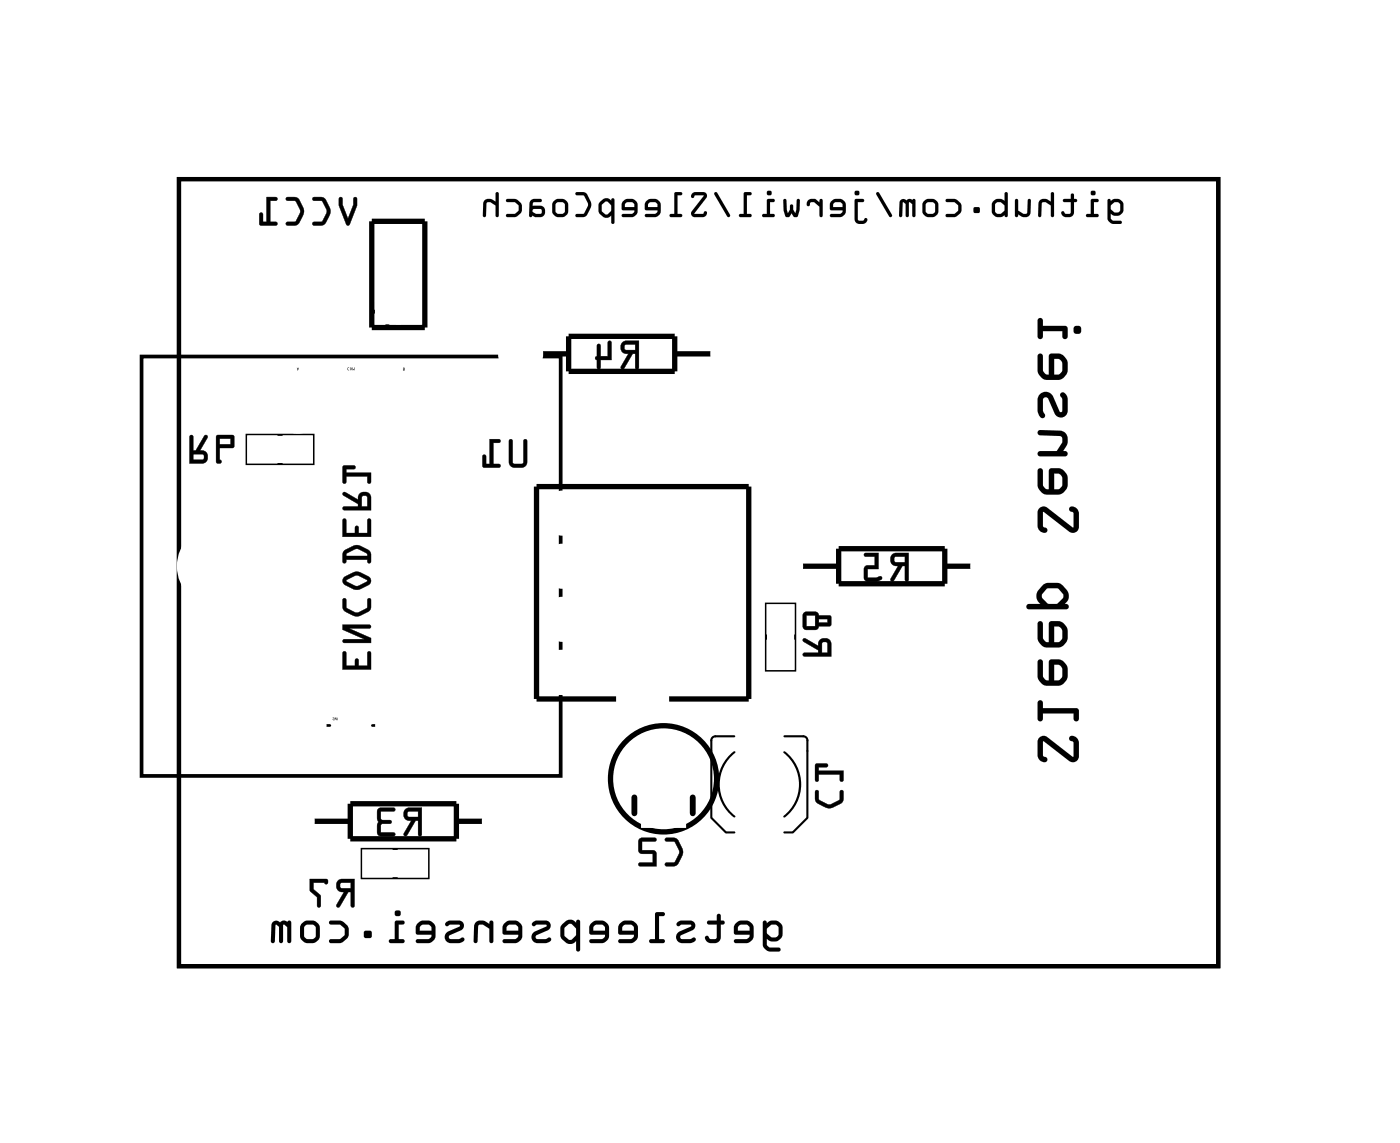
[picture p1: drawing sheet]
<svg xmlns="http://www.w3.org/2000/svg" width="67mm" height="55mm" viewBox="0 0 67 55" stroke-linecap="round" stroke-linejoin="round" font-family="sans-serif">
<path d="M8.6 8.6h49.7v37.6h-49.7z" fill="none" stroke="#000" stroke-width=".2"/>
<path d="M8.6 8.6h49.7v37.6h-49.7z" fill="none" stroke="#000" stroke-width=".05"/>
<path d="M11.8 20.8h3.2v1.4h-3.2zM35.2 35.2h-.9l-.2 .1v3.8l.7 .7h.4M35.2 36a1.95 1.95 0 0 0 0 3.1M36.7 28.9h1.4v3.2h-1.4zM37.6 36a1.95 1.95 0 0 1-.1 3.1M37.6 35.2h.9l.1 .1 .1 3.8-.7 .7h-.4M17.3 40.6h3.2v1.4h-3.2z" fill="none" stroke="#000" stroke-width=".1"/>
<g fill="#000">
<path d="M14.2 17.6l.1 .1v-.1zM19.3 17.6l.1 .1v-.1zM15.4 34.7h.4zM17.8 34.7h.4z"/>
<path d="M14.2 17.6l.1 .1v-.1zM14.2 17.6h.1v.1z"/>
<path d="M16.6 17.6a.06 .06 0 0 0 .1 0 .06 .06 0 0 0-.1 0zM16.6 17.6a.06 .06 0 0 1 .1 0 .06 .06 0 0 1-.1 0zM16.8 17.6v.1zM16.8 17.6a.06 .06 0 0 1 .1 0 .06 .06 0 0 1-.1 0zM16.8 17.6v.1zM16.8 17.6v.1zM16.9 17.6v.1h.1v-.1l-.1 .1zM16.9 17.6v.1l.1-.1v.1h-.1z"/>
<path d="M16.6 17.6a.06 .06 0 0 0 .1 0 .06 .06 0 0 0-.1 0zM16.8 17.6v.1zM16.8 17.6v.1zM16.9 17.6v.1h.1v-.1l-.1 .1z"/>
<path d="M16.3 9.5l-.1 .3 .4 .9 .1 .1 .4-1v-.3h-.2v.3l-.2 .7-.3-.7v-.3zM15 9.5v.1h.4l.2 .5-.2 .5h-.4v.1v.1a.6 .6 0 0 0 .8-.6v-.3l-.2-.4-.2-.1zM13.7 9.5v.1h.4l.3 .5-.3 .5h-.4v.1l.1 .1a.6 .6 0 0 0 .7-.6v-.3l-.2-.4-.2-.1zM12.8 9.4v1.2h-.2v-.4h-.1l-.1 .5 .8 .1v-.2h-.3v-1h.3l.1-.1z"/>
<path d="M16.2 9.4v.4l.5 1 .4-1v-.3a.1 .1 0 0 0-.1-.1 .1 .1 0 0 0-.1 .1v.3l-.2 .7-.3-.7v-.3zM16.3 9.5h.1v.3l.3 .7 .2-.7v-.3h.2v.3l-.4 1-.1-.1-.4-.9zM15 9.4v.2h.4l.2 .5-.2 .5h-.4a.1 .1 0 0 0-.1 .1 .1 .1 0 0 0 .1 .1l.6-.1 .2-.6-.3-.6zM15 9.5h.5l.3 .4a.83 .83 0 0 1-.4 .9h-.4v-.1v-.1h.4l.2-.4v-.2l-.2-.4h-.4zM13.7 9.4v.2h.4l.3 .5-.3 .5h-.3a.1 .1 0 0 0-.1 .1 .1 .1 0 0 0 .1 .1l.5-.1 .3-.6-.4-.6zM13.7 9.5h.5l.3 .4a.83 .83 0 0 1-.3 .9h-.4l-.1-.1v-.1h.4l.3-.4v-.2l-.3-.4h-.4zM12.8 9.4v1.2h-.2v-.3a.1 .1 0 0 0-.1-.1 .1 .1 0 0 0-.1 .1v.5h.8a.1 .1 0 0 0 .1-.1 .1 .1 0 0 0-.1-.1h-.3v-1h.3a.1 .1 0 0 0 .1-.1 .1 .1 0 0 0-.1-.1zM12.8 9.4l.5 .1-.1 .1h-.3v1h.3v.2l-.8-.1 .1-.5h.1v.4h.2z"/>
<path d="M19.3 17.6v.1h.1v-.1zM19.3 17.6h.1v.1zM19.3 17.6h.1zM19.3 17.7h.1z"/>
<path d="M29.8 16.4a.32 .32 0 0 0-.1 .4 .32 .32 0 0 0 .4 .1l-.4 .7 .2 .1 .4-.8h.1v.7l.1 .1 .1-1.4zM29.9 16.5h.5v.2h-.4zM28.6 16.5v.5l-.1 .1 .2 .6v-.1l.1-.4h.5v-.8l-.1-.1-.1 .1v.6h-.3l-.1-.5z"/>
<path d="M29.8 16.4a.32 .32 0 0 0-.1 .4 .32 .32 0 0 0 .4 .1l-.4 .6a.11 .11 0 0 0 .1 .2 .1 .1 0 0 0 .1-.1l.4-.7h.1v.7a.1 .1 0 0 0 .1 .1 .1 .1 0 0 0 .1-.1v-1.3h-.6zM29.8 16.4l.8-.1-.1 1.4-.1-.1v-.7h-.1l-.4 .7h-.2l.4-.7a.31 .31 0 0 1-.4-.1 .31 .31 0 0 1 .1-.4zM29.9 16.5h.5v.2h-.4zM29.9 16.5v.2l.5 .1v-.3zM28.6 16.5v.5a.09 .09 0 0 0-.1 .1 .09 .09 0 0 0 .1 .1v.4a.1 .1 0 0 0 .1 .1 .1 .1 0 0 0 .1-.1v-.4h.5v-.8a.1 .1 0 0 0-.1-.1 .1 .1 0 0 0-.1 .1v.6h-.3v-.5zM28.6 16.5h.1v.6h.4v-.7l.1-.1 .1 .1v.8h-.6v.4v.1l-.2-.6h.1z"/>
<path d="M53 9.5l.1 1.1 .1 .1h.5v-.1l-.5-.1v-.3l.2 .1 .3-.1 .1-.2v-.3l-.2-.2h-.3l-.1 .1zM53 9.5h.1l.1 .1 .1-.1h.3l.2 .2v.3l-.1 .2-.3 .1-.2-.1v.3l.5 .1v.1h-.5l-.1-.1zM53.2 9.8l.2-.1h.1l.1 .1v.3l-.3 .1-.1-.2zM53.2 9.8v.2l.1 .1h.3v-.3l-.1-.1h-.1zM52.2 9.5v.7h-.2v.1l.6 .1v-.1l-.2-.1v-.5h.2v-.1zM52.2 9.5l.4 .1v.1h-.2v.5l.2 .1v.1l-.6-.1v-.1h.2zM52.2 9.2a.15 .15 0 0 0 .3 0 .15 .15 0 0 0-.3 0zM52.2 9.2a.15 .15 0 0 1 .3 0 .15 .15 0 0 1-.3 0zM50.9 9.5v.2h.4v.5h-.3l-.1-.1-.1 .1a.32 .32 0 0 0 .3 .2 .32 .32 0 0 0 .3-.2v-.5l.2-.1-.2-.1v-.2h-.1v.2zM50.9 9.5h.4v-.2h.1v.2l.2 .1-.2 .1v.5a.31 .31 0 0 1-.3 .2 .31 .31 0 0 1-.3-.2l.1-.1 .1 .1h.3v-.5h-.4zM49.8 9.6l-.1 .8 .1-.1 .1-.6 .4 .1v.5l.1 .1v-1.2h-.1v.4l-.3-.1zM49.8 9.6l.2-.1 .3 .1v-.4h.1v1.2l-.1-.1v-.5l-.2-.1h-.2l-.1 .6-.1 .1zM48.6 9.5v.8l.1 .1v-.1l.2 .1a.3 .3 0 0 0 .4-.2v-.7l-.1 .1v.6h-.1l-.4-.1v-.5zM48.6 9.5l.1 .1v.5l.3 .1h.2v-.6l.1-.1v.7a.33 .33 0 0 1-.2 .2 .33 .33 0 0 1-.4-.1v.1h-.1zM47.6 9.6l-.1 .2v.4l.2 .2h.2l.2-.1 .1 .1v-1.2h-.1v.4l-.3-.1zM47.6 9.6l.2-.1 .3 .1v-.4h.1v1.2l-.1-.1-.2 .1h-.2l-.2-.2v-.4zM47.7 9.7h.2l.2 .1v.3l-.2 .1-.3-.1zM47.7 9.7l-.1 .4 .3 .1 .2-.1v-.3l-.2-.1zM46.6 9.9v.3h.3v-.3zM46.6 9.9h.3v.3h-.3zM45.3 9.5v.2h.4l.2 .1v.2l-.2 .2h-.4v.1h.5l.2-.2v-.3l-.3-.3zM45.3 9.5l.5 .1a.43 .43 0 0 1 0 .7h-.5v-.1h.4l.2-.2v-.2l-.2-.1h-.4zM44.1 10a.45 .45 0 0 0 .9 0 .45 .45 0 0 0-.9 0zM44.1 9.9a.45 .45 0 0 1 .9 0 .45 .45 0 0 1-.9 0zM44.4 9.7h.3l.1 .1v.3l-.1 .1h-.3l-.1-.1zM44.4 9.7l-.1 .4 .1 .1h.3l.1-.1v-.3l-.1-.1zM43.1 9.6v.8l.1-.1v-.6l.2 .1v.6l.1-.1 .1-.6 .1 .1v.5l.1 .1v-.9zM43.1 9.6l.7-.1v.9l-.1-.1v-.5l-.1-.1-.1 .7-.1-.1v-.5l-.1-.1-.1 .6-.1 .1zM42 9.2l.6 1.1 .1 .1v-.1l-.6-1.1zM42 9.2h.1l.6 1.1v.1h-.1zM40.9 9.5v1a.32 .32 0 0 0 .3 .2 .32 .32 0 0 0 .3-.2l-.1-.1-.1 .2-.2-.1v-.8l.3-.1-.1-.1zM40.9 9.5h.4l.1 .1-.3 .1v.8l.2 .1 .1-.2 .1 .1a.31 .31 0 0 1-.3 .2 .31 .31 0 0 1-.3-.2zM40.9 9.2a.12 .12 0 0 0 .2 0 .12 .12 0 0 0-.2 0zM40.9 9.2a.15 .15 0 0 1 .3 0 .15 .15 0 0 1-.3 0zM39.8 9.6v.4l.5 .1-.1 .1h-.4v.2l.5-.1 .2-.2-.1-.4-.2-.2zM39.8 9.6l.4-.1 .2 .2 .1 .4-.1 .2-.6 .1v-.2h.4l.1-.1-.5-.1zM39.9 9.7h.3l.1 .2h-.4zM39.9 9.7v.2h.4l-.1-.2zM38.7 9.6v.3l.1-.2h.2l.2 .2v.4l.2 .1v-.9h-.1l-.1 .2-.2-.2zM38.7 9.6l.3-.1 .2 .2 .1-.2h.1v.9l-.2-.1v-.4l-.2-.2h-.2l-.1 .2zM37.5 9.5v.6l.1 .3h.2l.1-.2 .1 .2h.2l.1-.3v-.6l-.2 .1v.6l-.2-.4-.2 .4-.1-.6zM37.5 9.5l.1 .1 .1 .6 .2-.4 .2 .4v-.6l.2-.1v.6l-.1 .3h-.2l-.1-.2-.1 .2h-.2l-.1-.3zM36.7 9.5v.7h-.2v.1l.5 .1 .1-.1-.2-.1v-.5h.1l.1-.1zM36.7 9.5l.4 .1-.1 .1h-.1v.5l.2 .1-.1 .1-.5-.1v-.1h.2zM36.7 9.2a.12 .12 0 0 0 .2 0 .12 .12 0 0 0-.2 0zM36.7 9.2a.15 .15 0 0 1 .3 0 .15 .15 0 0 1-.3 0zM35.6 9.2v1h-.2v.1l.5 .1 .1-.1-.2-.1v-.9h.1l.1-.1zM35.6 9.2h.4l-.1 .1h-.1v.9l.2 .1-.1 .1-.5-.1v-.1h.2zM34.2 9.2l.6 1.1 .1 .1v-.1l-.6-1.1zM34.2 9.2h.1l.6 1.1v.1h-.1zM33.1 9.3v.2l.2-.2 .4 .1-.6 .7v.2l.2 .1h.4l.1-.1v-.2l-.2 .1h-.4l.6-.7v-.2l-.1-.1zM33.1 9.2h.6l.1 .1v.2l-.6 .7h.4l.2-.1v.2l-.1 .1h-.4l-.2-.1v-.2l.6-.7-.4-.1-.2 .2zM32.3 9.2v1h-.2v.1l.5 .1v-.1l-.2-.1v-.9h.2l.1-.1zM32.3 9.2h.4l-.1 .1h-.2v.9l.2 .1v.1l-.5-.1v-.1h.2zM31 9.6l-.1 .4 .6 .1-.1 .1h-.5v.2l.6-.1 .1-.2v-.4l-.3-.2zM30.9 9.6l.4-.1 .3 .2v.4l-.1 .2-.6 .1v-.2h.5l.1-.1-.6-.1zM31.1 9.7h.3l.1 .2h-.5zM31.1 9.7l-.1 .2h.5l-.1-.2zM29.8 9.6v.4l.6 .1-.1 .1h-.5v.2l.6-.1 .1-.2v-.4l-.3-.2zM29.8 9.6l.4-.1 .3 .2v.4l-.1 .2-.6 .1v-.2h.5l.1-.1-.6-.1zM30 9.7h.3l.1 .2h-.5zM30 9.7l-.1 .2h.5l-.1-.2zM28.7 9.6v.2v.4l.2 .2 .4-.1v.4h.1v-1.2h-.1v.1l-.3-.1zM28.7 9.6l.3-.1 .3 .1v-.1l.1 .1v1.1h-.1v-.4l-.2 .1h-.2a.52 .52 0 0 1-.2-.7zM28.8 9.8l.2-.2 .3 .2v.3l-.2 .2-.3-.2zM28.8 9.8v.3l.3 .2 .2-.2v-.3l-.3-.2zM27.6 9.2v.1l.4 .1 .2 .4-.2 .4h-.4v.1v.1a.55 .55 0 0 0 .7-.6l-.3-.6zM27.6 9.2h.4l.3 .5-.1 .4-.2 .3-.5-.1 .1-.1h.3l.3-.4-.3-.4-.3-.1zM26.4 10a.44 .44 0 0 0 .8 0 .44 .44 0 0 0-.8 0zM26.4 9.9a.44 .44 0 0 1 .8 0 .44 .44 0 0 1-.8 0zM26.6 9.7h.3l.1 .1v.3v.1h-.3l-.1-.1zM26.6 9.7v.4l.1 .1h.3v-.1v-.3l-.1-.1zM25.4 9.6l-.1 .7 .6 .1a.28 .28 0 0 0 .2-.3 .28 .28 0 0 0-.2-.3l-.4 .1v-.1v-.1h.4v-.2zM25.4 9.6l.5-.1v.2h-.4v.1v.1l.4-.1a.28 .28 0 0 1 .2 .3 .28 .28 0 0 1-.2 .3l-.6-.1zM25.5 10h.4v.2h-.2l-.2-.1zM25.5 10v.1l.2 .1h.2v-.2zM24.2 9.5l.1 .2h.4l.1 .1v.2l-.1 .2h-.4l-.1 .1h.6l.2-.2v-.3l-.3-.3zM24.2 9.5l.6 .1a.43 .43 0 0 1 0 .7h-.6l.1-.1h.4l.1-.2v-.2l-.1-.1h-.4zM23.2 9.6l-.1 .8 .2-.1v-.6h.1l.3 .1v.5l.2 .1v-1.2h-.2v.4l-.2-.1zM23.2 9.6l.3-.1 .2 .1v-.4h.2v1.2l-.2-.1v-.5l-.2-.1h-.2v.6l-.2 .1z"/>
<path d="M53 9.5l.1 1.1 .1 .1h.5v-.1l-.5-.1v-.3l.2 .1 .3-.1 .1-.2v-.3l-.2-.2h-.3l-.1 .1zM53.2 9.8l.2-.1h.1l.1 .1v.3h-.3l-.1-.1zM52.2 9.5v.7h-.2v.1l.6 .1v-.1l-.2-.1v-.5h.2v-.1zM52.2 9.2a.15 .15 0 0 0 .3 0 .15 .15 0 0 0-.3 0zM50.9 9.5v.2h.4v.5h-.3l-.1-.1-.1 .1a.31 .31 0 0 0 .3 .2 .31 .31 0 0 0 .3-.2v-.5l.2-.1-.2-.1v-.2h-.1v.2zM49.8 9.6l-.1 .8 .1-.1 .1-.6 .4 .1v.5l.1 .1v-1.2h-.1v.4l-.3-.1zM48.6 9.5v.9h.1v-.1a.33 .33 0 0 0 .4 .1 .33 .33 0 0 0 .2-.2v-.7l-.1 .1v.6h-.1l-.4-.1v-.5zM47.6 9.6l-.1 .2v.4l.2 .2h.2l.2-.1 .1 .1v-1.2h-.1v.4l-.3-.1zM47.7 9.7h.2l.2 .1v.3l-.2 .1-.3-.1zM46.6 9.9v.3h.3v-.3zM45.3 9.5v.2h.4l.2 .1v.3l-.2 .1-.4 .1v.1h.4a.44 .44 0 0 0 .3-.4 .44 .44 0 0 0-.3-.5zM44.1 9.9a.45 .45 0 0 0 .9 0 .45 .45 0 0 0-.9 0zM44.4 9.7h.3l.1 .1v.3l-.1 .1h-.3l-.1-.1zM43.1 9.6v.8l.1-.1v-.6l.2 .1v.6l.1-.1v-.6l.2 .1v.5l.1 .1v-.9zM42 9.2l.6 1.1 .1 .1v-.1l-.6-1.1zM40.9 9.5v1a.3 .3 0 0 0 .3 .3 .3 .3 0 0 0 .3-.3l-.2 .1-.2-.1v-.8l.3-.1-.1-.1zM40.9 9.2a.12 .12 0 0 0 .2 0 .12 .12 0 0 0-.2 0zM39.8 9.6v.4l.5 .1-.1 .1h-.4v.2l.5-.1 .2-.2-.1-.4-.2-.2zM39.9 9.7h.3l.1 .2h-.4zM38.7 9.6v.3l.1-.2h.2l.2 .2v.4l.2 .1v-.9h-.1l-.1 .2-.2-.2zM37.5 9.5v.1a.84 .84 0 0 0 .1 .8h.2l.1-.2 .1 .2h.2a.84 .84 0 0 0 .1-.8l-.1-.1-.1 .1v.6l-.2-.4-.2 .4-.1-.6zM36.7 9.5v.7h-.2v.1l.5 .1 .1-.1-.2-.1v-.5h.1l.1-.1zM36.7 9.2a.12 .12 0 0 0 .2 0 .12 .12 0 0 0-.2 0zM35.6 9.2v1h-.2v.1l.5 .1 .1-.1-.2-.1v-.9h.1l.1-.1zM34.2 9.2l.6 1.1 .1 .1v-.1l-.6-1.1zM33.1 9.2v.3l.2-.2 .4 .1-.6 .7v.2l.2 .1h.4l.1-.1v-.2l-.2 .1h-.4l.6-.7v-.2l-.1-.1zM32.3 9.2v1h-.2v.1l.5 .1v-.1l-.2-.1v-.9h.2l.1-.1zM30.9 9.6v.4l.6 .1-.1 .1h-.5v.2l.6-.1 .1-.2v-.4l-.3-.2zM31.1 9.7h.3l.1 .2h-.5zM29.8 9.6v.4l.6 .1-.1 .1h-.5v.2l.6-.1 .1-.2v-.4l-.3-.2zM30 9.7h.3l.1 .2h-.5zM28.7 9.6v.2a.47 .47 0 0 0 .3 .6l.3-.1v.4h.1v-1.2h-.1v.1l-.3-.1zM28.8 9.8l.2-.2 .3 .2v.3l-.2 .2-.3-.2zM27.6 9.2v.1l.4 .1 .2 .4-.2 .4h-.4v.1v.1a.55 .55 0 0 0 .7-.6l-.3-.6zM26.4 9.9a.44 .44 0 0 0 .8 0 .44 .44 0 0 0-.8 0zM26.6 9.7h.3l.1 .1v.3v.1h-.3l-.1-.1zM25.4 9.6l-.1 .7 .6 .1a.28 .28 0 0 0 .2-.3 .28 .28 0 0 0-.2-.3l-.4 .1v-.1v-.1h.4v-.2zM25.5 10h.4v.2h-.2l-.2-.1zM24.2 9.5l.1 .2h.4l.1 .1v.3l-.1 .1-.5 .1 .1 .1h.3a.44 .44 0 0 0 .4-.4 .44 .44 0 0 0-.4-.5zM23.2 9.6l-.1 .8 .2-.1v-.6h.1l.3 .1v.5l.2 .1v-1.2h-.2v.4l-.2-.1z"/>
<path d="M9.1 20.8v1.4h.6a.32 .32 0 0 0 .3-.4 .32 .32 0 0 0-.4-.2l.3-.7a.1 .1 0 0 0 0-.1 .1 .1 0 0 0-.1 0l-.4 .8h-.1v-.7zM9.1 20.8l.1 .1v.7h.2l.4-.7h.1l-.3 .7a.31 .31 0 0 1 .3 .2 .31 .31 0 0 1-.2 .4h-.6zM9.3 21.7h.4l.1 .2-.5 .1zM9.2 21.7v.3l.6-.1-.1-.2zM10.4 20.8l-.1 1.3 .2 .1a.09 .09 0 0 0 .1-.1 .09 .09 0 0 0-.1-.1v-.6h.7v-.5l-.1-.1zM10.4 20.8h.7l.1 .1v.5h-.7v.6l.1 .1-.1 .1-.1-.1zM10.5 21h.5v.3h-.5zM10.5 21v.3h.5v-.3z"/>
<path d="M9.1 20.8v1.4h.6a.31 .31 0 0 0 .2-.4 .31 .31 0 0 0-.3-.2l.3-.7-.1-.1-.4 .8h-.1l-.1-.7zM9.3 21.7h.4l.1 .2-.5 .1zM10.4 20.8l-.1 1.3 .2 .1 .1-.1-.1-.1v-.6h.7v-.5l-.1-.1zM10.5 21h.5v.3h-.5z"/>
<path d="M15.9 34.3l.1 .1h-.1l.1-.1zM16.1 34.3l-.1 .2 .1-.2 .1 .2-.1-.2v.1z"/>
<path d="M15.9 34.3l.1 .1h-.1l.1-.1zM15.9 34.3l.1 .1zM16.1 34.3l-.1 .2 .1-.2v.2v-.2l.1 .2-.1-.2v.1zM16.1 34.3v.1v-.1l.1 .2-.1-.2v.2v-.2l-.1 .2z"/>
<path d="M16.4 31.2v.8h1.4l-.1-.8h-.1v.7h-.4v-.3l-.1-.1-.1 .1v.3h-.4v-.7zM16.4 29.9v.2l1 .5h-.9h-.1l.1 .2h1.3v-.3l-1.1-.4h1l.1-.1-.1-.1zM16.4 28.6v.1a.6 .6 0 0 0 .6 .8l.3-.1 .4-.2 .1-.5h-.2v.4l-.5 .2-.5-.2v-.4zM16.5 27.6l-.1 .2 .1 .2 .5 .2 .6-.2a.23 .23 0 0 0 0-.4l-.5-.3zM16.6 27.8l.5-.3 .5 .3-.5 .2zM16.5 26.3l-.1 .6h.1l.1-.1h1v.1h.1v-.5a.8 .8 0 0 0-1.2-.1zM16.6 26.5l.5-.2 .4 .2 .1 .1h-1zM16.4 24.8v.9h1.4l-.1-.9-.1 .1v.6h-.4v-.3h-.1h-.1v.3h-.4v-.6zM16.4 23.6v.1l.7 .4v.1h-.6l-.1 .2h.1h1.3v-.6a.31 .31 0 0 0-.4-.3 .31 .31 0 0 0-.3 .4zM17.3 23.7l.3 .1v.4h-.3zM16.4 22.3l.1 .8h.1v-.3h1v.3h.2v-.5h-1.2v-.2h.4v-.1z"/>
<path d="M16.4 31.2v.8h1.4v-.8a.1 .1 0 0 0-.1-.1 .1 .1 0 0 0-.1 .1v.7h-.4v-.3a.1 .1 0 0 0-.1-.1 .1 .1 0 0 0-.1 .1v.3h-.4v-.7zM16.4 31.2h.2v.7h.4v-.3l.1-.1 .1 .1v.3h.4v-.7h.1l.1 .8h-1.4zM16.4 29.9v.2l1 .5h-.9a.1 .1 0 0 0-.1 .1 .1 .1 0 0 0 .1 .1h1.3v-.3l-1.1-.4h1a.1 .1 0 0 0 .1-.1 .1 .1 0 0 0-.1-.1zM16.4 29.9h1.3v.1v.1h-1l1.1 .4v.3l-1.3-.1-.1-.1h.1h1l-1.1-.5zM16.4 28.6v.6l.7 .3 .6-.3 .1-.5a.1 .1 0 0 0-.1-.1 .1 .1 0 0 0-.1 .1v.4l-.5 .2-.5-.2v-.4zM16.4 28.7h.2v.4l.5 .2 .5-.2v-.4h.1v.5l-.4 .2a.83 .83 0 0 1-.9-.3zM16.5 27.6l-.1 .2 .1 .2 .5 .2h.2l.4-.2a.24 .24 0 0 0 0-.4l-.5-.3zM16.5 27.6l.6-.2 .5 .2a.24 .24 0 0 1 0 .4l-.5 .2-.6-.2a.23 .23 0 0 1 0-.4zM16.6 27.7l.5-.2 .5 .3-.5 .2-.5-.2zM16.6 27.8l.5 .2 .5-.2-.5-.3zM16.5 26.3l-.1 .6a.1 .1 0 0 0 .1 .1 .1 .1 0 0 0 .1-.1v-.1h1v.1a.1 .1 0 0 0 .1 .1 .1 .1 0 0 0 .1-.1l-.1-.5-.4-.3h-.3zM16.5 26.3l.4-.2h.4l.4 .3v.5h-.1v-.1h-1v.1h-.1l-.1-.4zM16.6 26.5l.5-.2 .4 .2 .1 .1h-1zM16.6 26.5v.1h1l-.1-.1-.4-.2zM16.4 24.8v.9h1.4v-.8a.1 .1 0 0 0-.1-.1 .1 .1 0 0 0-.1 .1v.6h-.4v-.3a.1 .1 0 0 0-.1-.1 .1 .1 0 0 0-.1 .1v.3h-.4v-.6zM16.4 24.8l.2 .1v.6h.4v-.3h.1h.1v.3h.4v-.6l.1-.1 .1 .9h-1.4zM16.4 23.6v.1l.7 .4v.1h-.6a.1 .1 0 0 0-.1 .1 .1 .1 0 0 0 .1 .1h1.3v-.6a.32 .32 0 0 0-.4-.3 .32 .32 0 0 0-.3 .4l-.6-.4zM16.4 23.6l.1-.1 .7 .4a.31 .31 0 0 1 .2-.4 .31 .31 0 0 1 .4 .3v.6h-1.3h-.1l.1-.2h.7v-.1l-.8-.4zM17.4 23.7l.2 .1v.4h-.3zM17.3 23.7v.5h.3v-.4zM16.4 22.3v.8a.1 .1 0 0 0 .1 0 .1 .1 0 0 0 .1 0v-.3h1v.3a.1 .1 0 0 0 .1 0 .1 .1 0 0 0 .1 0v-.5h-1.2v-.2l.3 .1a.1 .1 0 0 0 .1-.1 .1 .1 0 0 0-.1-.1zM16.4 22.3h.6v.1h-.4v.2h1.2l-.1 .5h-.1v-.3h-1v.3h-.1z"/>
<path d="M19.4 38.7a.32 .32 0 0 0-.1 .4 .32 .32 0 0 0 .4 .2l-.4 .6 .2 .1 .4-.7h.1v.6l.1 .1 .1-1.4zM19.5 38.8h.5v.3h-.4zM18.1 38.7v1.2l.1 .1h.7v-.2h-.7l.1-.4h.4l.1-.1-.1-.1h-.4l-.1-.4h.6l.1-.1z"/>
<path d="M19.4 38.7a.32 .32 0 0 0-.1 .4 .32 .32 0 0 0 .4 .2l-.4 .6a.1 .1 0 0 0 .1 .1 .1 .1 0 0 0 .1 0l.4-.7h.1v.6a.1 .1 0 0 0 .1 .1 .1 .1 0 0 0 .1-.1v-1.3h-.6zM19.4 38.7l.8-.1-.1 1.4-.1-.1v-.6h-.1l-.4 .7-.2-.1 .4-.6a.31 .31 0 0 1-.3-.2 .31 .31 0 0 1 0-.4zM19.5 38.8h.5v.3h-.4zM19.5 38.8l.1 .3h.4v-.3zM18.1 38.7v1.2l.1 .1h.6a.1 .1 0 0 0 .1-.1 .1 .1 0 0 0-.1-.1h-.6l.1-.4h.4a.1 .1 0 0 0 .1-.1 .1 .1 0 0 0-.1-.1h-.4l-.1-.4h.6a.1 .1 0 0 0 .1-.1 .1 .1 0 0 0-.1-.1zM18.1 38.7h.8l-.1 .1h-.6l.1 .4h.4v.1v.1h-.4l-.1 .4h.7v.2h-.7l-.1-.1z"/>
<path d="M24.4 21v1.2l.1 .2h.6l.1-.3v-1l-.1-.1v.1v1l-.5 .1-.1-.1v-1zM23.4 21v1.2h-.1v-.4h-.1l-.1 .5 .8 .1v-.2h-.3v-1h.3l.1-.1z"/>
<path d="M24.4 21v1.1v.2l.2 .1h.5l.1-.2v-1.1a.1 .1 0 0 0-.1-.1 .1 .1 0 0 0 0 .1l-.1 1-.4 .1v-.1l-.1-1zM24.4 21l.1 .1v1l.1 .1 .5-.1v-1v-.1l.1 .1v1l-.1 .2h-.6l-.1-.1zM23.4 21v1.2h-.1v-.4a.1 .1 0 0 0-.1-.1 .1 .1 0 0 0-.1 .1v.6h.8a.1 .1 0 0 0 .1-.1 .1 .1 0 0 0-.1-.1h-.3v-1h.3a.1 .1 0 0 0 .1-.1 .1 .1 0 0 0-.1-.1zM23.4 21l.6 .1-.1 .1h-.3v1h.3v.2l-.8-.1 .1-.5h.1v.4h.2z"/>
<path d="M38.5 30.6v.1l.7 .4v.1h-.7l-.1 .2h.1h1.3v-.6a.31 .31 0 0 0-.4-.3 .31 .31 0 0 0-.2 .4zM39.4 30.7l.2 .1v.4h-.2zM38.5 29.3l-.1 .7 .1 .1h.5l.2-.1 .6-.1-.1-.5h-.5l-.2-.1zM38.6 29.4h.4v.6h-.4zM39.2 29.6h.4v.2h-.4z"/>
<path d="M38.5 30.6v.1l.7 .4v.1h-.7a.1 .1 0 0 0-.1 .1 .1 .1 0 0 0 .1 .1h1.3v-.6a.32 .32 0 0 0-.4-.3 .32 .32 0 0 0-.2 .4l-.6-.4zM38.5 30.6l.1-.1 .6 .4a.31 .31 0 0 1 .2-.4 .31 .31 0 0 1 .4 .3v.6h-1.3l-.1-.1 .1-.1h.7v-.1l-.7-.4zM39.4 30.7l.2 .1v.4h-.2zM39.4 30.7l-.1 .5h.3v-.4zM38.5 29.3l-.1 .7 .1 .1h.5l.2-.1 .6-.1-.1-.5h-.5l-.2-.1zM38.5 29.3h.5l.2 .1 .5 .1 .1 .4-.6 .1-.2 .1h-.5l-.1-.1zM38.6 29.4h.4v.6h-.4zM38.6 29.4v.6h.4v-.6zM39.2 29.6h.4v.2h-.4zM39.2 29.6v.2h.4v-.2z"/>
<path d="M39 37.8v.1a.6 .6 0 0 0 .6 .8l.3-.1 .4-.2 .1-.5h-.2v.4l-.5 .2-.5-.2v-.4zM39 36.6l.1 .8 .1-.1v-.2h1v.2h.2v-.4h-1.2v-.2h.4v-.1z"/>
<path d="M39 37.8l.1 .6 .6 .3 .6-.3 .1-.5a.1 .1 0 0 0-.1-.1 .1 .1 0 0 0-.1 .1v.4l-.5 .2-.5-.2v-.5zM39.1 37.8l.1 .1v.4l.5 .2 .5-.2v-.4l.2-.1-.1 .6-.4 .2a.83 .83 0 0 1-.9-.3zM39 36.5v.8a.1 .1 0 0 0 .1 .1 .1 .1 0 0 0 .1-.1v-.2h1v.2a.1 .1 0 0 0 .1 .1 .1 .1 0 0 0 .1-.1v-.4h-1.2v-.2h.4a.1 .1 0 0 0 .1-.1 .1 .1 0 0 0-.1-.1zM39.1 36.6h.5v.1h-.4v.2h1.2v.4h-.2v-.3h-1v.3l-.1 .1z"/>
<path d="M42.7 26.5a.32 .32 0 0 0 0 .4 .32 .32 0 0 0 .3 .2l-.4 .7h.2l.4-.7h.1v.6l.1 .1 .1-1.3zM42.8 26.7l.5-.1v.3h-.4zM41.4 26.5v.1h.5v.4l-.5 .1v.6l.1 .1h.4a.15 .15 0 0 0 .3 0 .15 .15 0 0 0-.1-.2h-.6v-.4h.6v-.7z"/>
<path d="M42.7 26.5a.32 .32 0 0 0-.1 .4 .32 .32 0 0 0 .4 .2l-.4 .6a.1 .1 0 0 0 .1 .1 .1 .1 0 0 0 .1 0l.4-.7h.1v.6a.1 .1 0 0 0 .1 .1 .1 .1 0 0 0 .1-.1v-1.3h-.6zM42.7 26.5h.8l-.1 1.3-.1-.1v-.6h-.1l-.4 .7h-.2l.4-.7a.31 .31 0 0 1-.3-.2 .31 .31 0 0 1 0-.4zM42.8 26.7l.5-.1v.3h-.4zM42.8 26.6l.1 .3h.4v-.3zM41.4 26.5v.1h.5v.4l-.5 .1v.6l.1 .1 .7-.1a.1 .1 0 0 0 0-.1 .1 .1 0 0 0-.1 0h-.6v-.4h.6v-.8zM41.4 26.5h.7v.7h-.6v.4h.6h.1v.1l-.7 .1-.1-.1v-.6h.5v-.5h-.5z"/>
<path d="M49.8 35.3l-.1 .2v.6a.29 .29 0 0 0 .1 .3 .29 .29 0 0 0 .3 0v-.2h-.2v-.7l1.5 1 .2-.2 .1-.8a.29 .29 0 0 0-.2-.2 .29 .29 0 0 0-.3 0v.1l.2 .1v.7l-1.3-1zM49.7 33.5v.9a.13 .13 0 0 0 .1 .1 .13 .13 0 0 0 .1-.1v-.3h1.5v.3a.13 .13 0 0 0 .1 .1 .13 .13 0 0 0 .2-.1l-.1-.5h-1.7v-.3zM49.7 31.6v.8l.1 .3a1.05 1.05 0 0 0 .9 .1l.3-.2a.63 .63 0 0 0 .1-.6l-.1-.3a.68 .68 0 0 0-.7-.1l-.1 1-.1-.1-.2-.1v-.8zM50.5 31.8h.2l.1 .1 .1 .5-.2 .1-.2 .1zM49.7 29.8v.8l.1 .2a1.05 1.05 0 0 0 .9 .2l.3-.2a.63 .63 0 0 0 .1-.6l-.1-.3a.68 .68 0 0 0-.7-.1l-.1 .9h-.1l-.2-.2v-.7zM50.5 30h.2l.1 .1 .1 .4-.2 .2h-.2zM49.9 28l-.2 .2a.46 .46 0 0 0 .1 .7h-.5a.13 .13 0 0 0-.2 .1 .13 .13 0 0 0 .2 .1h1.7a.14 .14 0 0 0 .2-.1 .14 .14 0 0 0-.2-.1l.1-.1a.61 .61 0 0 0-.5-.9h-.4zM50.1 28.2h.6l.2 .2v.2l-.3 .3h-.4l-.3-.4zM49.8 24.3l-.1 .2v.6a.29 .29 0 0 0 .1 .3 .29 .29 0 0 0 .3 0v-.1l-.2-.1v-.7l1.5 1 .2-.2 .1-.7a.29 .29 0 0 0-.2-.3 .29 .29 0 0 0-.3 0v.1l.2 .2v.6l-1.3-1zM49.7 22.4v.8l.1 .3a1.05 1.05 0 0 0 .9 .2l.3-.2a.63 .63 0 0 0 .1-.7l-.1-.2a.68 .68 0 0 0-.7-.2l-.1 1h-.1l-.2-.2v-.7zM50.5 22.7h.2l.1 .1 .1 .4-.2 .2h-.2zM49.7 20.6l.1 .2 .9 .1 .2 .1v.2l-.3 .4h-.8a.13 .13 0 0 0-.1 .1 .13 .13 0 0 0 .1 .1h1.2a.13 .13 0 0 0 .1-.1 .13 .13 0 0 0-.1-.1h-.1a.55 .55 0 0 0 .2-.6 .55 .55 0 0 0-.4-.4zM49.8 18.9a1.02 1.02 0 0 0 .1 1.1 .18 .18 0 0 0 .1-.1 .18 .18 0 0 0-.1-.2v-.6l.2-.1 .1 .1 .3 .7a.33 .33 0 0 0 .4 .2 .33 .33 0 0 0 .2-.3v-.6l-.1-.3a.14 .14 0 0 0-.2 .1 .14 .14 0 0 0 0 .2l.1 .6h-.1l-.5-.9-.2-.1zM49.7 17v.8l.1 .2a1.05 1.05 0 0 0 .9 .2l.3-.2a.63 .63 0 0 0 .1-.6l-.1-.3a.68 .68 0 0 0-.7-.1l-.1 .9h-.1l-.2-.2v-.7zM50.5 17.2h.2l.1 .1 .1 .4-.2 .2h-.2zM49.7 15.2v.9a.13 .13 0 0 0 .1 .1 .13 .13 0 0 0 .1-.1v-.3h1v.3a.13 .13 0 0 0 .1 .1 .13 .13 0 0 0 .1-.1v-.4l-.1-.1h-1.1v-.3zM51.4 15.8a.2 .2 0 0 0 .4 0 .2 .2 0 0 0-.4 0z"/>
<path d="M49.8 35.3l-.1 .2v.6a.29 .29 0 0 0 .1 .3 .29 .29 0 0 0 .3 0v-.2h-.2v-.7l1.5 1 .2-.2 .1-.8a.29 .29 0 0 0-.2-.2 .29 .29 0 0 0-.3 0v.1l.2 .1v.7l-1.3-1zM49.8 35.3l.2-.1 .1 .1 1.3 .9v-.7a.15 .15 0 0 1-.2-.1 .15 .15 0 0 1 .1-.2 .35 .35 0 0 1 .4 .3l-.1 .8-.1 .1h-.3l-1.2-.9v.7a.15 .15 0 0 1 .1 .1 .15 .15 0 0 1-.1 .2 .35 .35 0 0 1-.3-.4v-.6zM49.7 33.5v.9a.13 .13 0 0 0 .1 .1 .13 .13 0 0 0 .1-.1v-.3h1.5v.3a.13 .13 0 0 0 .1 .1 .13 .13 0 0 0 .2-.1l-.1-.5h-1.7v-.3zM49.7 33.5l.2 .1v.3h1.7l.1 .1v.4a.13 .13 0 0 1-.2 .1 .13 .13 0 0 1-.1-.1v-.3h-1.5v.3a.13 .13 0 0 1-.1 .1 .13 .13 0 0 1-.1-.1zM49.7 31.6v.8l.1 .3a1.05 1.05 0 0 0 .9 .1l.3-.2a.63 .63 0 0 0 .1-.6l-.1-.3a.68 .68 0 0 0-.7-.1l-.1 1-.1-.1-.2-.1v-.8zM49.7 31.6h.2v.8l.2 .1 .1 .1 .1-1 .4-.1 .3 .2 .1 .3v.5l-.4 .3a1.06 1.06 0 0 1-.9-.1l-.1-.3zM50.5 31.8h.2l.1 .1 .1 .5-.2 .1-.2 .1zM50.5 31.8v.8l.2-.1 .2-.1-.1-.5-.1-.1zM49.7 29.8v.8l.1 .2a1.05 1.05 0 0 0 .9 .2l.3-.2a.63 .63 0 0 0 .1-.6l-.1-.3a.68 .68 0 0 0-.7-.1l-.1 .9h-.1l-.2-.2v-.7zM49.7 29.8h.2v.7l.2 .2h.1l.1-.9 .4-.1 .3 .2 .1 .2v.5l-.4 .4a1.06 1.06 0 0 1-.9-.2l-.1-.2zM50.5 30h.2l.1 .1 .1 .4-.2 .2h-.2zM50.5 30v.7h.2l.2-.2-.1-.4-.1-.1zM49.9 28l-.2 .2a.46 .46 0 0 0 .1 .7h-.5a.13 .13 0 0 0-.2 .1 .13 .13 0 0 0 .2 .1h1.7a.13 .13 0 0 0 .2-.1 .13 .13 0 0 0-.2-.1l.1-.1a.46 .46 0 0 0-.1-.7l-.3-.2h-.5zM49.9 28l.3-.1h.4a.58 .58 0 0 1 .5 .3 .58 .58 0 0 1-.1 .6v.1a.14 .14 0 0 1 .2 .1 .14 .14 0 0 1-.2 .2h-1.7a.14 .14 0 0 1-.2-.2 .13 .13 0 0 1 .2-.1h.5a.46 .46 0 0 1-.1-.7zM50.1 28.2h.6l.2 .2v.2l-.3 .3h-.4l-.3-.4zM50.1 28.2l-.2 .3 .3 .4h.4l.3-.3v-.2l-.2-.2zM49.8 24.3l-.1 .2v.6a.29 .29 0 0 0 .1 .3 .29 .29 0 0 0 .3 0v-.1l-.2-.1v-.7l1.5 1 .2-.2 .1-.7a.29 .29 0 0 0-.2-.3 .29 .29 0 0 0-.3 0v.1l.2 .2v.6l-1.3-1zM49.8 24.3l.2-.1 .1 .1 1.3 .9v-.7a.15 .15 0 0 1-.2-.1 .15 .15 0 0 1 .1-.2 .35 .35 0 0 1 .4 .4l-.1 .7-.1 .2-.3-.1-1.2-.9v.7a.15 .15 0 0 1 .1 .1 .15 .15 0 0 1-.1 .2 .35 .35 0 0 1-.3-.4v-.6zM49.7 22.4v.8l.1 .3a1.05 1.05 0 0 0 .9 .2l.3-.2a.63 .63 0 0 0 .1-.7l-.1-.2a.68 .68 0 0 0-.7-.2l-.1 1h-.1l-.2-.2v-.7zM49.7 22.4l.2 .1v.7l.2 .2h.1l.1-1h.4l.3 .2 .1 .2v.5l-.4 .4a1.06 1.06 0 0 1-.9-.2l-.1-.3zM50.5 22.7h.2l.1 .1 .1 .4-.2 .2h-.2zM50.5 22.7v.7h.2l.2-.2-.1-.4-.1-.1zM49.7 20.6l.1 .2 .9 .1 .2 .1v.2l-.3 .4h-.8a.13 .13 0 0 0-.1 .1 .13 .13 0 0 0 .1 .1h1.2a.13 .13 0 0 0 .1-.1 .13 .13 0 0 0-.1-.1h-.1l.2-.3a.49 .49 0 0 0-.4-.7zM49.7 20.6h1a.55 .55 0 0 1 .4 .4 .55 .55 0 0 1-.2 .6h.1a.13 .13 0 0 1 .1 .1 .13 .13 0 0 1-.1 .1h-1.2a.13 .13 0 0 1-.1-.1 .13 .13 0 0 1 .1-.1h.8l.3-.4v-.2l-.2-.1-.9-.1zM49.8 18.9a1.02 1.02 0 0 0 .1 1.1 .15 .15 0 0 0 .1-.1 .15 .15 0 0 0 0-.2l-.1-.6 .2-.1 .1 .1 .3 .7a.33 .33 0 0 0 .4 .2 .33 .33 0 0 0 .2-.3v-.6l-.1-.3a.14 .14 0 0 0-.2 .1 .14 .14 0 0 0 0 .2l.1 .6h-.1l-.5-.9-.2-.1zM49.8 18.9l.3-.2 .2 .1 .5 .9h.1v-.6a.17 .17 0 0 1-.2-.2 .17 .17 0 0 1 .2-.1h.1a.97 .97 0 0 1 0 1.1l-.2 .1-.3-.1-.3-.8-.1-.1-.2 .1 .1 .6a.15 .15 0 0 1 0 .2 .15 .15 0 0 1-.2 .1 1.1 1.1 0 0 1 0-1.1zM49.7 17v.8l.1 .2a1.05 1.05 0 0 0 .9 .2l.3-.2a.63 .63 0 0 0 .1-.6l-.1-.3a.68 .68 0 0 0-.7-.1l-.1 .9h-.1l-.2-.2v-.7zM49.7 16.9l.2 .1v.7l.2 .2h.1l.1-1h.4l.3 .2 .1 .2v.5l-.4 .4a1.06 1.06 0 0 1-.9-.2l-.1-.2zM50.5 17.2h.2l.1 .1 .1 .4-.2 .2h-.2zM50.5 17.2v.7h.2l.2-.2-.1-.4-.1-.1zM49.7 15.2v.9a.13 .13 0 0 0 .1 .1 .13 .13 0 0 0 .1-.1v-.3h1v.3a.13 .13 0 0 0 .1 .1 .13 .13 0 0 0 .1-.1l-.1-.5h-1.1v-.3zM49.7 15.2l.2 .1v.3h1.1l.1 .1v.4a.13 .13 0 0 1-.1 .1 .13 .13 0 0 1-.1-.1v-.3h-1v.3a.13 .13 0 0 1-.1 .1 .13 .13 0 0 1-.1-.1zM51.4 15.8a.2 .2 0 0 0 .4 0 .2 .2 0 0 0-.4 0zM51.4 15.8a.2 .2 0 0 1 .4 0 .2 .2 0 0 1-.4 0z"/>
<path d="M16.2 42.1a.32 .32 0 0 0-.1 .4 .32 .32 0 0 0 .4 .2l-.4 .7h.1l.5-.7h.1v.6l.1 .1 .1-1.3zM16.3 42.3l.5-.1v.3h-.5zM14.8 42.1v.5l.4 .3v.5h.1v-.6l-.3-.3v-.3h.5l.1 .1 .1-.2z"/>
<path d="M16.2 42.1a.32 .32 0 0 0-.1 .4 .32 .32 0 0 0 .4 .2l-.4 .6a.1 .1 0 0 0 0 .1 .1 .1 0 0 0 .2 0l.4-.7h.1v.6a.1 .1 0 0 0 .1 .1 .1 .1 0 0 0 .1-.1v-1.3h-.6zM16.2 42.1h.8l-.1 1.3-.1-.1v-.6h-.1l-.4 .7h-.2l.4-.7a.31 .31 0 0 1-.4-.2 .31 .31 0 0 1 .1-.4zM16.3 42.3l.5-.1v.3h-.5zM16.3 42.2v.3h.5v-.3zM14.8 42v.6l.4 .3v.4a.1 .1 0 0 0 .1 .1 .1 .1 0 0 0 .1-.1v-.5l-.4-.3v-.3h.5l.1 .1 .1-.2zM14.8 42.1h.9l-.1 .2-.1-.1h-.5v.3l.3 .3v.6h-.1v-.5l-.4-.3z"/>
<path d="M31.9 40.1v.1l.4 .1 .2 .5-.2 .5h-.4l-.1 .1h.1a.6 .6 0 0 0 .8-.5v-.3l-.3-.4-.2-.1zM30.6 40.1v.6l.1 .1h.6v.5h-.6l-.1 .1h.8v-.7h-.7v-.4h.6l.1-.2z"/>
<path d="M31.9 40.1v.2h.4l.2 .5-.2 .4-.4 .1a.1 .1 0 0 0-.1 .1 .1 .1 0 0 0 .1 .1l.5-.1 .3-.6-.3-.7zM31.9 40.1h.5l.3 .5a.83 .83 0 0 1-.4 .8h-.4h-.1l.1-.1h.4l.2-.4v-.2l-.2-.4-.4-.1zM30.6 40.1v.7h.7v.5h-.6a.1 .1 0 0 0-.1 .1 .1 .1 0 0 0 .1 .1h.7v-.8h-.7v-.4h.6a.1 .1 0 0 0 .1-.1 .1 .1 0 0 0-.1-.1zM30.6 40.1h.8l-.1 .1h-.6v.5h.7v.7h-.8l.1-.1h.6v-.5h-.6l-.1-.1z"/>
<path d="M36.5 44.1v1.2l.3 .2h.5a.1 .1 0 0 0 .1-.1 .1 .1 0 0 0-.1-.1h-.5l-.1-.1v-.3l.2 .1h.3l.2-.1 .1-.2-.1-.5-.2-.1-.3-.1a.16 .16 0 0 1-.1 .1 .16 .16 0 0 1-.2-.1zM36.5 44.1l.2-.1v.2l.2-.2 .3 .1 .2 .1 .1 .5-.1 .2-.4 .1-.3-.1v.3l.1 .1h.5a.1 .1 0 0 1 .1 .1 .1 .1 0 0 1-.1 .1h-.5l-.3-.2zM36.7 44.4l.2-.2h.3l.1 .2v.3l-.2 .1h-.2l-.2-.1zM36.7 44.4v.3l.2 .1h.2l.2-.1v-.3l-.1-.2h-.3zM35.2 44.2l-.1 .2 .1 .3 .7 .1-.1 .1h-.6a.1 .1 0 0 0-.1 .1 .1 .1 0 0 0 .1 .1h.6l.3-.3v-.5l-.2-.2-.4-.1zM35.2 44.2l.3-.2 .4 .1 .2 .2v.5l-.3 .3h-.6a.1 .1 0 0 1-.1-.1 .1 .1 0 0 1 .1-.1h.6l.1-.2h-.7l-.1-.3zM35.4 44.3l.4-.1 .1 .1v.2h-.6zM35.4 44.3l-.1 .2h.6l-.1-.3zM33.9 44.1v.1h.4v.6v.1h-.3l-.2-.1-.1 .1a.4 .4 0 0 0 .4 .2 .4 .4 0 0 0 .4-.3v-.6h.1a.1 .1 0 0 0 .1-.1 .1 .1 0 0 0-.1-.1h-.1v-.2a.1 .1 0 0 0-.1-.1 .1 .1 0 0 0-.1 .1v.2zM33.9 44.1l.4-.1v-.2a.1 .1 0 0 1 .1-.1 .1 .1 0 0 1 .1 .1v.2h.1a.1 .1 0 0 1 .1 .1 .1 .1 0 0 1-.1 .1h-.1v.6a.38 .38 0 0 1-.4 .4 .38 .38 0 0 1-.3-.4h.1l.1 .1h.3v-.1v-.6h-.4zM32.4 44.2a.11 .11 0 0 0 .1 .1 .11 .11 0 0 0 .1-.1l.5 .1-.7 .4v.1l.1 .2 .5 .1 .3-.1a.11 .11 0 0 0 0-.1 .11 .11 0 0 0-.2 0h-.4l-.1-.1 .5-.3a.25 .25 0 0 0 .2-.3 .25 .25 0 0 0-.3-.2h-.4zM32.4 44.2a.73 .73 0 0 1 .8-.1l.1 .2-.1 .2-.6 .3 .1 .1h.4a.1 .1 0 0 1 .2 0 .1 .1 0 0 1 0 .1l-.6 .1a.29 .29 0 0 1-.3-.2 .29 .29 0 0 1 .1-.3l.6-.3-.5-.1a.12 .12 0 0 1-.1 .1 .12 .12 0 0 1-.1-.1zM31.4 43.7v1.2h-.2a.1 .1 0 0 0-.1 .1 .1 .1 0 0 0 .1 .1h.5a.1 .1 0 0 0 .1-.1 .1 .1 0 0 0-.1-.1h-.1v-1.1h.1a.1 .1 0 0 0 .1-.1 .1 .1 0 0 0-.1-.1zM31.4 43.7l.3-.1a.1 .1 0 0 1 .1 .1 .1 .1 0 0 1-.1 .1h-.1v1.1h.1a.1 .1 0 0 1 .1 .1 .1 .1 0 0 1-.1 .1h-.5a.1 .1 0 0 1-.1-.1 .1 .1 0 0 1 .1-.1h.2zM29.7 44.2l-.1 .2v.3l.8 .1-.2 .1h-.5a.1 .1 0 0 0-.1 .1 .1 .1 0 0 0 .1 .1h.6l.2-.3v-.5l-.1-.2-.5-.1zM29.7 44.2l.2-.2 .5 .1 .1 .2v.5l-.2 .3h-.6a.1 .1 0 0 1-.1-.1 .1 .1 0 0 1 .1-.1h.5l.2-.2h-.8v-.3zM29.8 44.3l.4-.1 .1 .1 .1 .2h-.6zM29.8 44.3v.2h.6l-.2-.3zM28.3 44.2l-.1 .2v.3l.8 .1-.2 .1h-.5a.1 .1 0 0 0-.1 .1 .1 .1 0 0 0 .1 .1h.6l.3-.3v-.5l-.2-.2-.5-.1zM28.3 44.2l.2-.2 .5 .1 .2 .2v.5l-.3 .3h-.6a.1 .1 0 0 1-.1-.1 .1 .1 0 0 1 .1-.1h.5l.2-.2h-.8v-.3zM28.5 44.3l.4-.1 .1 .1v.2h-.6zM28.5 44.3l-.1 .2h.6l-.1-.3zM26.9 44.2l-.1 .2 .1 .5 .3 .2 .2 .1 .2-.2v.4a.1 .1 0 0 0 .1 .1 .1 .1 0 0 0 .1-.1v-1.3a.11 .11 0 0 0-.2-.1 .1 .1 0 0 0 0 .1l-.3-.1zM26.9 44.2a.38 .38 0 0 1 .7-.1 .1 .1 0 0 1 0-.1 .11 .11 0 0 1 .2 .1v1.3a.1 .1 0 0 1-.1 .1 .1 .1 0 0 1-.1-.1v-.4l-.2 .2-.3-.1a.64 .64 0 0 1-.3-.8zM27.1 44.4l.2-.2 .3 .2v.3l-.2 .3-.4-.2zM27.1 44.4l-.1 .4 .4 .2 .2-.3v-.3l-.3-.2zM25.5 44.2a.11 .11 0 0 0 0 .1 .11 .11 0 0 0 .2-.1l.5 .1-.7 .4-.1 .1 .1 .2 .6 .1 .3-.1a.11 .11 0 0 0-.1-.1 .11 .11 0 0 0-.1 0h-.5l-.1-.1 .6-.3a.25 .25 0 0 0 .2-.3 .25 .25 0 0 0-.3-.2h-.4zM25.5 44.2a.73 .73 0 0 1 .8-.1l.1 .2-.1 .2-.7 .3 .1 .1h.5a.1 .1 0 0 1 .1 0 .1 .1 0 0 1 .1 .1l-.7 .1a.29 .29 0 0 1-.3-.2 .29 .29 0 0 1 .2-.3l.6-.3-.5-.1a.12 .12 0 0 1-.1 .1 .12 .12 0 0 1-.1-.1zM24.2 44.2l-.1 .2v.3l.7 .1-.1 .1h-.5a.1 .1 0 0 0-.1 .1 .1 .1 0 0 0 .1 .1h.6l.2-.3v-.5l-.2-.2-.4-.1zM24.2 44.2l.2-.2 .4 .1 .2 .2v.5l-.2 .3h-.6a.1 .1 0 0 1-.1-.1 .1 .1 0 0 1 .1-.1h.5l.1-.2h-.7v-.3zM24.3 44.3l.4-.1 .1 .1v.2h-.6zM24.3 44.3l-.1 .2h.6l-.1-.3zM22.8 44.1l-.1 .2v.7a.09 .09 0 0 0 .1 .1 .09 .09 0 0 0 .1-.1v-.7l.1-.1 .4 .2v.6a.1 .1 0 0 0 .1 .1 .1 .1 0 0 0 .1-.1v-.9a.1 .1 0 0 0-.1-.1 .1 .1 0 0 0-.1 .1v.1l-.3-.2zM22.8 44.1l.3-.1 .3 .2v-.1a.1 .1 0 0 1 .1-.1 .1 .1 0 0 1 .1 .1v.9a.1 .1 0 0 1-.1 .1 .1 .1 0 0 1-.1-.1v-.6l-.3-.2-.2 .1v.7a.1 .1 0 0 1-.1 .1 .1 .1 0 0 1-.1-.1v-.7zM21.3 44.2a.11 .11 0 0 0 .1 .1 .11 .11 0 0 0 .1-.1l.5 .1-.7 .4v.1l.1 .2 .5 .1 .3-.1a.11 .11 0 0 0 0-.1 .11 .11 0 0 0-.2 0h-.4l-.1-.1 .6-.3a.25 .25 0 0 0 .1-.3 .25 .25 0 0 0-.2-.2h-.4zM21.3 44.2a.73 .73 0 0 1 .8-.1l.1 .2-.1 .2-.6 .3 .1 .1h.4a.1 .1 0 0 1 .2 0 .1 .1 0 0 1 0 .1l-.6 .1a.29 .29 0 0 1-.3-.2 .29 .29 0 0 1 .2-.3l.5-.3-.4-.1a.12 .12 0 0 1-.2 .1 .12 .12 0 0 1-.1-.1zM20 44.2l-.1 .2v.3l.8 .1-.2 .1h-.5a.1 .1 0 0 0-.1 .1 .1 .1 0 0 0 .1 .1h.6l.3-.3-.1-.5-.1-.2-.5-.1zM20 44.2l.2-.2 .5 .1 .1 .2 .1 .5-.3 .3h-.6a.1 .1 0 0 1-.1-.1 .1 .1 0 0 1 .1-.1h.5l.2-.2h-.8v-.3zM20.2 44.3l.3-.1 .2 .1v.2h-.6zM20.2 44.3l-.1 .2h.6l-.2-.3zM18.9 44.1v.8h-.2a.1 .1 0 0 0-.1 .1 .1 .1 0 0 0 .1 .1h.6a.1 .1 0 0 0 .1-.1 .1 .1 0 0 0-.1-.1h-.2v-.7h.2a.1 .1 0 0 0 .1-.1 .1 .1 0 0 0-.1-.1zM18.9 44.1l.4-.1a.1 .1 0 0 1 .1 .1 .1 .1 0 0 1-.1 .1h-.2v.7h.2a.1 .1 0 0 1 .1 .1 .1 .1 0 0 1-.1 .1h-.6a.1 .1 0 0 1-.1-.1 .1 .1 0 0 1 .1-.1h.2zM18.9 43.7a.15 .15 0 0 0 .3 0 .15 .15 0 0 0-.3 0zM18.9 43.7a.15 .15 0 0 1 .3 0 .15 .15 0 0 1-.3 0zM17.4 44.6v.2h.4v-.2zM17.4 44.6h.4v.2h-.4zM15.8 44.1v.1h.5l.2 .3v.2l-.2 .2h-.5a.1 .1 0 0 0 0 .1 .1 .1 0 0 0 0 .1h.6l.3-.3v-.3l-.1-.3-.2-.1zM15.8 44.1l.4-.1 .3 .1a.53 .53 0 0 1-.1 1h-.6a.1 .1 0 0 1-.1-.1 .1 .1 0 0 1 .1-.1h.5l.2-.2v-.2l-.2-.3h-.5zM14.3 44.6a.54 .54 0 0 0 1 0 .54 .54 0 0 0-1 0zM14.3 44.6a.55 .55 0 0 1 1.1 0 .55 .55 0 0 1-1.1 0zM14.6 44.3l.4-.1 .1 .1v.5l-.1 .1h-.3l-.1-.1zM14.6 44.3v.5l.1 .1h.3l.1-.1v-.5l-.1-.1zM13.1 44.1l-.1 .9a.1 .1 0 0 0 .1 .1 .1 .1 0 0 0 .1-.1v-.8l.2 .1v.7a.1 .1 0 0 0 .1 .1 .1 .1 0 0 0 .1-.1v-.8l.2 .2v.6a.1 .1 0 0 0 0 .1 .1 .1 0 0 0 .1-.1v-.9zM13.1 44.1h.8v.9a.1 .1 0 0 1-.1 .1 .1 .1 0 0 1 0-.1v-.6l-.2-.2v.8a.1 .1 0 0 1-.1 .1 .1 .1 0 0 1-.1-.1v-.7l-.2-.1v.8a.1 .1 0 0 1-.1 .1 .1 .1 0 0 1-.1-.1z"/>
<path d="M36.5 44.1v1.2l.3 .2h.5a.1 .1 0 0 0 .1-.1 .1 .1 0 0 0-.1-.1h-.5l-.1-.1v-.3l.2 .1h.3l.3-.3-.1-.5-.2-.1-.3-.1a.19 .19 0 0 1-.3 0zM36.7 44.4l.2-.2h.3l.1 .2v.3l-.2 .1h-.2l-.2-.1zM35.2 44.2l-.1 .2 .1 .3 .7 .1-.1 .1h-.6a.1 .1 0 0 0-.1 .1 .1 .1 0 0 0 .1 .1h.6l.3-.3v-.5l-.2-.2-.4-.1zM35.4 44.3l.4-.1 .1 .1v.2h-.6zM33.9 44.1v.1h.4v.6v.1h-.3l-.1-.1h-.1a.38 .38 0 0 0 .3 .4 .38 .38 0 0 0 .4-.4v-.6h.1a.1 .1 0 0 0 .1-.1 .1 .1 0 0 0-.1-.1h-.1v-.2a.1 .1 0 0 0-.1-.1 .1 .1 0 0 0-.1 .1v.2zM32.4 44.2a.11 .11 0 0 0 .1 .1 .11 .11 0 0 0 .1-.1l.5 .1-.6 .3a.29 .29 0 0 0-.1 .3 .29 .29 0 0 0 .3 .2l.6-.1a.12 .12 0 0 0-.1-.1 .12 .12 0 0 0-.2 0h-.4v-.1l.5-.3a.24 .24 0 0 0 .2-.3 .24 .24 0 0 0-.3-.2h-.4zM31.4 43.7v1.2h-.2a.1 .1 0 0 0-.1 .1 .1 .1 0 0 0 .1 .1h.5a.1 .1 0 0 0 .1-.1 .1 .1 0 0 0-.1-.1h-.1v-1.1h.1a.1 .1 0 0 0 .1-.1 .1 .1 0 0 0-.1-.1zM29.7 44.2l-.1 .2v.3l.8 .1-.2 .1h-.5a.1 .1 0 0 0-.1 .1 .1 .1 0 0 0 .1 .1h.6l.2-.3v-.5l-.1-.2-.5-.1zM29.8 44.3l.4-.1 .1 .1 .1 .2h-.6zM28.3 44.2l-.1 .2v.3l.8 .1-.2 .1h-.5a.1 .1 0 0 0-.1 .1 .1 .1 0 0 0 .1 .1h.6l.3-.3v-.5l-.2-.2-.5-.1zM28.5 44.3l.4-.1 .1 .1v.2h-.6zM26.9 44.2l-.1 .1a.58 .58 0 0 0 .5 .9l.3-.2v.4a.1 .1 0 0 0 .1 .1 .1 .1 0 0 0 .1-.1v-1.3a.11 .11 0 0 0-.2-.1 .1 .1 0 0 0 0 .1l-.2-.1a.42 .42 0 0 0-.5 .2zM27.1 44.4l.2-.2 .3 .2v.3l-.2 .3-.4-.2zM25.5 44.2a.11 .11 0 0 0 0 .1 .11 .11 0 0 0 .2-.1l.5 .1-.6 .3a.29 .29 0 0 0-.1 .3 .29 .29 0 0 0 .2 .2l.7-.1a.12 .12 0 0 0-.1-.1 .12 .12 0 0 0-.2 0h-.4l-.1-.1 .6-.3a.24 .24 0 0 0 .2-.3 .24 .24 0 0 0-.3-.2h-.4zM24.2 44.2l-.1 .2v.3l.7 .1-.1 .1h-.5a.1 .1 0 0 0-.1 .1 .1 .1 0 0 0 .1 .1h.6l.2-.3v-.5l-.2-.2-.4-.1zM24.3 44.3l.4-.1 .1 .1v.2h-.6zM22.8 44.1l-.1 .2v.7a.1 .1 0 0 0 .1 .1 .1 .1 0 0 0 .1-.1v-.7l.1-.1 .4 .2v.6a.1 .1 0 0 0 .1 .1 .1 .1 0 0 0 .1-.1v-.9a.1 .1 0 0 0-.1-.1 .1 .1 0 0 0-.1 .1v.1l-.3-.2zM21.3 44.2a.11 .11 0 0 0 .1 .1 .11 .11 0 0 0 .1-.1l.5 .1-.5 .3a.29 .29 0 0 0-.2 .3 .29 .29 0 0 0 .3 .2l.6-.1a.12 .12 0 0 0-.1-.1 .12 .12 0 0 0-.1 0h-.5v-.1l.6-.3a.24 .24 0 0 0 .1-.3 .24 .24 0 0 0-.2-.2h-.4zM20 44.2l-.1 .2v.3l.8 .1-.2 .1h-.5a.1 .1 0 0 0-.1 .1 .1 .1 0 0 0 .1 .1h.6l.3-.3-.1-.5-.1-.2-.5-.1zM20.2 44.3l.3-.1 .2 .1v.2h-.6zM18.9 44.1v.8h-.2a.1 .1 0 0 0-.1 .1 .1 .1 0 0 0 .1 .1h.6a.1 .1 0 0 0 .1-.1 .1 .1 0 0 0-.1-.1h-.2v-.7h.2a.1 .1 0 0 0 .1-.1 .1 .1 0 0 0-.1-.1zM18.9 43.7a.15 .15 0 0 0 .3 0 .15 .15 0 0 0-.3 0zM17.4 44.6v.2h.4v-.2zM15.8 44.1v.1h.5l.2 .3v.2l-.2 .2h-.5a.1 .1 0 0 0-.1 .1 .1 .1 0 0 0 .1 .1h.4a.55 .55 0 0 0 .5-.5 .55 .55 0 0 0-.5-.6zM14.3 44.6a.55 .55 0 0 0 1.1 0 .55 .55 0 0 0-1.1 0zM14.6 44.3l.4-.1 .1 .1v.5l-.1 .1h-.3l-.1-.1zM13.1 44.1l-.1 .9a.1 .1 0 0 0 .1 .1 .1 .1 0 0 0 .1-.1v-.8l.2 .1v.7a.1 .1 0 0 0 .1 .1 .1 .1 0 0 0 .1-.1v-.8l.2 .2v.6a.1 .1 0 0 0 0 .1 .1 .1 0 0 0 .1-.1v-.9z"/>
</g>
<path d="M6.8 17.1h20v20h-20z" fill="none" stroke="#000" stroke-width=".18"/>
<path d="M17.8 14.8l.9 .9M15.4 34.7h.4M17.8 34.7h.4" fill="none" stroke="#000" stroke-width=".13"/>
<g fill="none" stroke="#000" stroke-width=".25">
<path d="M17.8 10.6h2.5v5.1h-2.5zM25.9 16.9h1.3M27.2 16.1h5.1v1.7h-5.1zM32.3 16.9h1.8M14.9 39.3h1.9M16.8 38.5h5.1v1.6h-5.1zM21.9 39.3h1.3M29.5 33.4h-3.8v-10.1h10.1v10.1h-3.8M38.3 27.1h1.9M40.2 26.3h5v1.6h-5zM45.2 27.1h1.4"/>
<circle cx="31.8" cy="37.3" r="2.54"/>
</g>
<path d="M30.4 38.1v.8M33.2 38.1v.8" fill="none" stroke="#000" stroke-width=".28"/>
<path d="M17.5 40.8h1.2v1.1h-1.2z" fill="#fff"/>
<path d="M17.5 40.8h1.2v1.1h-1.2z" fill="none" stroke="#fff" stroke-width=".25"/>
<path d="M19.2 40.8h1.2v1.1h-1.2z" fill="#fff"/>
<path d="M19.2 40.8h1.2v1.1h-1.2z" fill="none" stroke="#fff" stroke-width=".25"/>
<path d="M12 21h1.2v1.1h-1.2z" fill="#fff"/>
<path d="M12 21h1.2v1.1h-1.2z" fill="none" stroke="#fff" stroke-width=".25"/>
<path d="M13.7 21h1.2v1.1h-1.2z" fill="#fff"/>
<path d="M13.7 21h1.2v1.1h-1.2z" fill="none" stroke="#fff" stroke-width=".25"/>
<path d="M36.8 29h1.1v1.2h-1.1z" fill="#fff"/>
<path d="M36.8 29h1.1v1.2h-1.1z" fill="none" stroke="#fff" stroke-width=".25"/>
<path d="M36.8 30.7h1.1v1.2h-1.1z" fill="#fff"/>
<path d="M36.8 30.7h1.1v1.2h-1.1z" fill="none" stroke="#fff" stroke-width=".25"/>
<circle cx="14.3" cy="19.5" r=".64" fill="#fff"/>
<circle cx="14.3" cy="19.5" r=".64" fill="none" stroke="#fff" stroke-width=".76"/>
<circle cx="16.8" cy="19.5" r=".64" fill="#fff"/>
<circle cx="16.8" cy="19.5" r=".64" fill="none" stroke="#fff" stroke-width=".76"/>
<circle cx="19.3" cy="19.5" r=".64" fill="#fff"/>
<circle cx="19.3" cy="19.5" r=".64" fill="none" stroke="#fff" stroke-width=".76"/>
<circle cx="14.3" cy="34.7" r=".64" fill="#fff"/>
<circle cx="14.3" cy="34.7" r=".64" fill="none" stroke="#fff" stroke-width=".76"/>
<circle cx="19.3" cy="34.7" r=".64" fill="#fff"/>
<circle cx="19.3" cy="34.7" r=".64" fill="none" stroke="#fff" stroke-width=".76"/>
<circle cx="35.1" cy="16.9" r=".7" fill="#fff"/>
<circle cx="35.1" cy="16.9" r=".7" fill="none" stroke="#fff" stroke-width=".76" stroke-linecap="butt"/>
<circle cx="24.9" cy="16.9" r=".7" fill="#fff"/>
<circle cx="24.9" cy="16.9" r=".7" fill="none" stroke="#fff" stroke-width=".76" stroke-linecap="butt"/>
<circle cx="14" cy="39.3" r=".7" fill="#fff"/>
<circle cx="14" cy="39.3" r=".7" fill="none" stroke="#fff" stroke-width=".76" stroke-linecap="butt"/>
<circle cx="24.1" cy="39.3" r=".7" fill="#fff"/>
<circle cx="24.1" cy="39.3" r=".7" fill="none" stroke="#fff" stroke-width=".76" stroke-linecap="butt"/>
<circle cx="37.4" cy="27.1" r=".7" fill="#fff"/>
<circle cx="37.4" cy="27.1" r=".7" fill="none" stroke="#fff" stroke-width=".76" stroke-linecap="butt"/>
<circle cx="47.5" cy="27.1" r=".7" fill="#fff"/>
<circle cx="47.5" cy="27.1" r=".7" fill="none" stroke="#fff" stroke-width=".76" stroke-linecap="butt"/>
<circle cx="22.9" cy="26.8" r="1.73" fill="#fff"/>
<circle cx="22.9" cy="26.8" r="1.73" fill="none" stroke="#fff" stroke-width=".5"/>
<circle cx="10.4" cy="27.1" r="1.73" fill="#fff"/>
<circle cx="10.4" cy="27.1" r="1.73" fill="none" stroke="#fff" stroke-width=".5"/>
<path d="M31.1 37.8h1.4v1.4h-1.4z" fill="#fff"/>
<path d="M31.1 37.8h1.4v1.4h-1.4z" fill="none" stroke="#fff" stroke-width=".76" stroke-linecap="butt"/>
<circle cx="31.8" cy="38.5" r=".7" fill="#fff"/>
<circle cx="31.8" cy="38.5" r=".7" fill="none" stroke="#fff" stroke-width=".76" stroke-linecap="butt"/>
<circle cx="31.8" cy="36" r=".7" fill="#fff"/>
<circle cx="31.8" cy="36" r=".7" fill="none" stroke="#fff" stroke-width=".76" stroke-linecap="butt"/>
<circle cx="38.6" cy="40.8" r=".35" fill="#fff"/>
<circle cx="38.6" cy="40.8" r=".35" fill="none" stroke="#fff" stroke-width=".55"/>
<path d="M35.6 38h1.6v2.6h-1.6z" fill="#fff"/>
<path d="M35.6 38h1.6v2.6h-1.6z" fill="none" stroke="#fff" stroke-width=".25"/>
<path d="M35.6 34.4h1.6v2.6h-1.6z" fill="#fff"/>
<path d="M35.6 34.4h1.6v2.6h-1.6z" fill="none" stroke="#fff" stroke-width=".25"/>
<circle cx="41.9" cy="34.7" r=".6" fill="#fff"/>
<circle cx="41.9" cy="34.7" r=".6" fill="none" stroke="#fff" stroke-width=".65" stroke-linecap="butt"/>
<path d="M41.3 34.1h1.2v1.2h-1.2z" fill="#fff"/>
<path d="M41.3 34.1h1.2v1.2h-1.2z" fill="none" stroke="#fff" stroke-width=".65" stroke-linecap="butt"/>
<circle cx="41.9" cy="32.2" r=".6" fill="#fff"/>
<circle cx="41.9" cy="32.2" r=".6" fill="none" stroke="#fff" stroke-width=".65" stroke-linecap="butt"/>
<circle cx="41.9" cy="34.7" r=".6" fill="#fff"/>
<circle cx="41.9" cy="34.7" r=".6" fill="none" stroke="#fff" stroke-width=".65" stroke-linecap="butt"/>
<path d="M41.3 34.1h1.2v1.2h-1.2z" fill="#fff"/>
<path d="M41.3 34.1h1.2v1.2h-1.2z" fill="none" stroke="#fff" stroke-width=".65" stroke-linecap="butt"/>
<circle cx="41.9" cy="32.2" r=".6" fill="#fff"/>
<circle cx="41.9" cy="32.2" r=".6" fill="none" stroke="#fff" stroke-width=".65" stroke-linecap="butt"/>
<circle cx="54.6" cy="34.7" r=".6" fill="#fff"/>
<circle cx="54.6" cy="34.7" r=".6" fill="none" stroke="#fff" stroke-width=".65" stroke-linecap="butt"/>
<path d="M54 34.1h1.2v1.2h-1.2z" fill="#fff"/>
<path d="M54 34.1h1.2v1.2h-1.2z" fill="none" stroke="#fff" stroke-width=".65" stroke-linecap="butt"/>
<circle cx="54.6" cy="32.2" r=".6" fill="#fff"/>
<circle cx="54.6" cy="32.2" r=".6" fill="none" stroke="#fff" stroke-width=".65" stroke-linecap="butt"/>
<circle cx="54.6" cy="34.7" r=".6" fill="#fff"/>
<circle cx="54.6" cy="34.7" r=".6" fill="none" stroke="#fff" stroke-width=".65" stroke-linecap="butt"/>
<path d="M54 34.1h1.2v1.2h-1.2z" fill="#fff"/>
<path d="M54 34.1h1.2v1.2h-1.2z" fill="none" stroke="#fff" stroke-width=".65" stroke-linecap="butt"/>
<circle cx="54.6" cy="32.2" r=".6" fill="#fff"/>
<circle cx="54.6" cy="32.2" r=".6" fill="none" stroke="#fff" stroke-width=".65" stroke-linecap="butt"/>
<circle cx="41.9" cy="19.5" r=".6" fill="#fff"/>
<circle cx="41.9" cy="19.5" r=".6" fill="none" stroke="#fff" stroke-width=".65" stroke-linecap="butt"/>
<path d="M41.3 18.9h1.2v1.2h-1.2z" fill="#fff"/>
<path d="M41.3 18.9h1.2v1.2h-1.2z" fill="none" stroke="#fff" stroke-width=".65" stroke-linecap="butt"/>
<circle cx="41.9" cy="22" r=".6" fill="#fff"/>
<circle cx="41.9" cy="22" r=".6" fill="none" stroke="#fff" stroke-width=".65" stroke-linecap="butt"/>
<circle cx="41.9" cy="19.5" r=".6" fill="#fff"/>
<circle cx="41.9" cy="19.5" r=".6" fill="none" stroke="#fff" stroke-width=".65" stroke-linecap="butt"/>
<path d="M41.3 18.9h1.2v1.2h-1.2z" fill="#fff"/>
<path d="M41.3 18.9h1.2v1.2h-1.2z" fill="none" stroke="#fff" stroke-width=".65" stroke-linecap="butt"/>
<circle cx="41.9" cy="22" r=".6" fill="#fff"/>
<circle cx="41.9" cy="22" r=".6" fill="none" stroke="#fff" stroke-width=".65" stroke-linecap="butt"/>
<circle cx="54.6" cy="19.5" r=".6" fill="#fff"/>
<circle cx="54.6" cy="19.5" r=".6" fill="none" stroke="#fff" stroke-width=".65" stroke-linecap="butt"/>
<path d="M54 18.9h1.2v1.2h-1.2z" fill="#fff"/>
<path d="M54 18.9h1.2v1.2h-1.2z" fill="none" stroke="#fff" stroke-width=".65" stroke-linecap="butt"/>
<circle cx="54.6" cy="22" r=".6" fill="#fff"/>
<circle cx="54.6" cy="22" r=".6" fill="none" stroke="#fff" stroke-width=".65" stroke-linecap="butt"/>
<circle cx="54.6" cy="19.5" r=".6" fill="#fff"/>
<circle cx="54.6" cy="19.5" r=".6" fill="none" stroke="#fff" stroke-width=".65" stroke-linecap="butt"/>
<path d="M54 18.9h1.2v1.2h-1.2z" fill="#fff"/>
<path d="M54 18.9h1.2v1.2h-1.2z" fill="none" stroke="#fff" stroke-width=".65" stroke-linecap="butt"/>
<circle cx="54.6" cy="22" r=".6" fill="#fff"/>
<circle cx="54.6" cy="22" r=".6" fill="none" stroke="#fff" stroke-width=".65" stroke-linecap="butt"/>
<circle cx="55.6" cy="12.9" r="2.16" fill="#fff"/>
<circle cx="55.6" cy="12.9" r="2.16" fill="none" stroke="#fff" stroke-width=".25"/>
<circle cx="55.7" cy="41.6" r="2.16" fill="#fff"/>
<circle cx="55.7" cy="41.6" r="2.16" fill="none" stroke="#fff" stroke-width=".25"/>
<path d="M26.3 31.5h1.4v1.4h-1.4z" fill="#fff"/>
<path d="M26.3 31.5h1.4v1.4h-1.4z" fill="none" stroke="#fff" stroke-width=".76" stroke-linecap="butt"/>
<circle cx="27" cy="32.2" r=".7" fill="#fff"/>
<circle cx="27" cy="32.2" r=".7" fill="none" stroke="#fff" stroke-width=".76" stroke-linecap="butt"/>
<circle cx="34.6" cy="32.2" r=".7" fill="#fff"/>
<circle cx="34.6" cy="32.2" r=".7" fill="none" stroke="#fff" stroke-width=".76" stroke-linecap="butt"/>
<circle cx="27" cy="29.6" r=".7" fill="#fff"/>
<circle cx="27" cy="29.6" r=".7" fill="none" stroke="#fff" stroke-width=".76" stroke-linecap="butt"/>
<circle cx="34.6" cy="29.6" r=".7" fill="#fff"/>
<circle cx="34.6" cy="29.6" r=".7" fill="none" stroke="#fff" stroke-width=".76" stroke-linecap="butt"/>
<circle cx="27" cy="27.1" r=".7" fill="#fff"/>
<circle cx="27" cy="27.1" r=".7" fill="none" stroke="#fff" stroke-width=".76" stroke-linecap="butt"/>
<circle cx="34.6" cy="27.1" r=".7" fill="#fff"/>
<circle cx="34.6" cy="27.1" r=".7" fill="none" stroke="#fff" stroke-width=".76" stroke-linecap="butt"/>
<circle cx="27" cy="24.5" r=".7" fill="#fff"/>
<circle cx="27" cy="24.5" r=".7" fill="none" stroke="#fff" stroke-width=".76" stroke-linecap="butt"/>
<circle cx="34.6" cy="24.5" r=".7" fill="#fff"/>
<circle cx="34.6" cy="24.5" r=".7" fill="none" stroke="#fff" stroke-width=".76" stroke-linecap="butt"/>
<path d="M18.3 13.7h1.5v1.4h-1.5z" fill="#fff"/>
<path d="M18.3 13.7h1.5v1.4h-1.5z" fill="none" stroke="#fff" stroke-width=".76" stroke-linecap="butt"/>
<circle cx="19.1" cy="14.4" r=".74" fill="#fff"/>
<circle cx="19.1" cy="14.4" r=".74" fill="none" stroke="#fff" stroke-width=".76" stroke-linecap="butt"/>
<circle cx="19.1" cy="11.9" r=".74" fill="#fff"/>
<circle cx="19.1" cy="11.9" r=".74" fill="none" stroke="#fff" stroke-width=".76" stroke-linecap="butt"/>
<circle cx="14.3" cy="19.5" r=".95" fill="#fff"/>
<circle cx="14.3" cy="19.5" r=".95" fill="none" stroke="#fff" stroke-width=".65" stroke-linecap="butt"/>
<circle cx="16.8" cy="19.5" r=".95" fill="#fff"/>
<circle cx="16.8" cy="19.5" r=".95" fill="none" stroke="#fff" stroke-width=".65" stroke-linecap="butt"/>
<circle cx="19.3" cy="19.5" r=".95" fill="#fff"/>
<circle cx="19.3" cy="19.5" r=".95" fill="none" stroke="#fff" stroke-width=".65" stroke-linecap="butt"/>
<circle cx="19.3" cy="34.7" r="1" fill="#fff"/>
<circle cx="19.3" cy="34.7" r="1" fill="none" stroke="#fff" stroke-width=".75" stroke-linecap="butt"/>
<circle cx="14.3" cy="34.7" r="1" fill="#fff"/>
<circle cx="14.3" cy="34.7" r="1" fill="none" stroke="#fff" stroke-width=".75" stroke-linecap="butt"/>
</svg>
